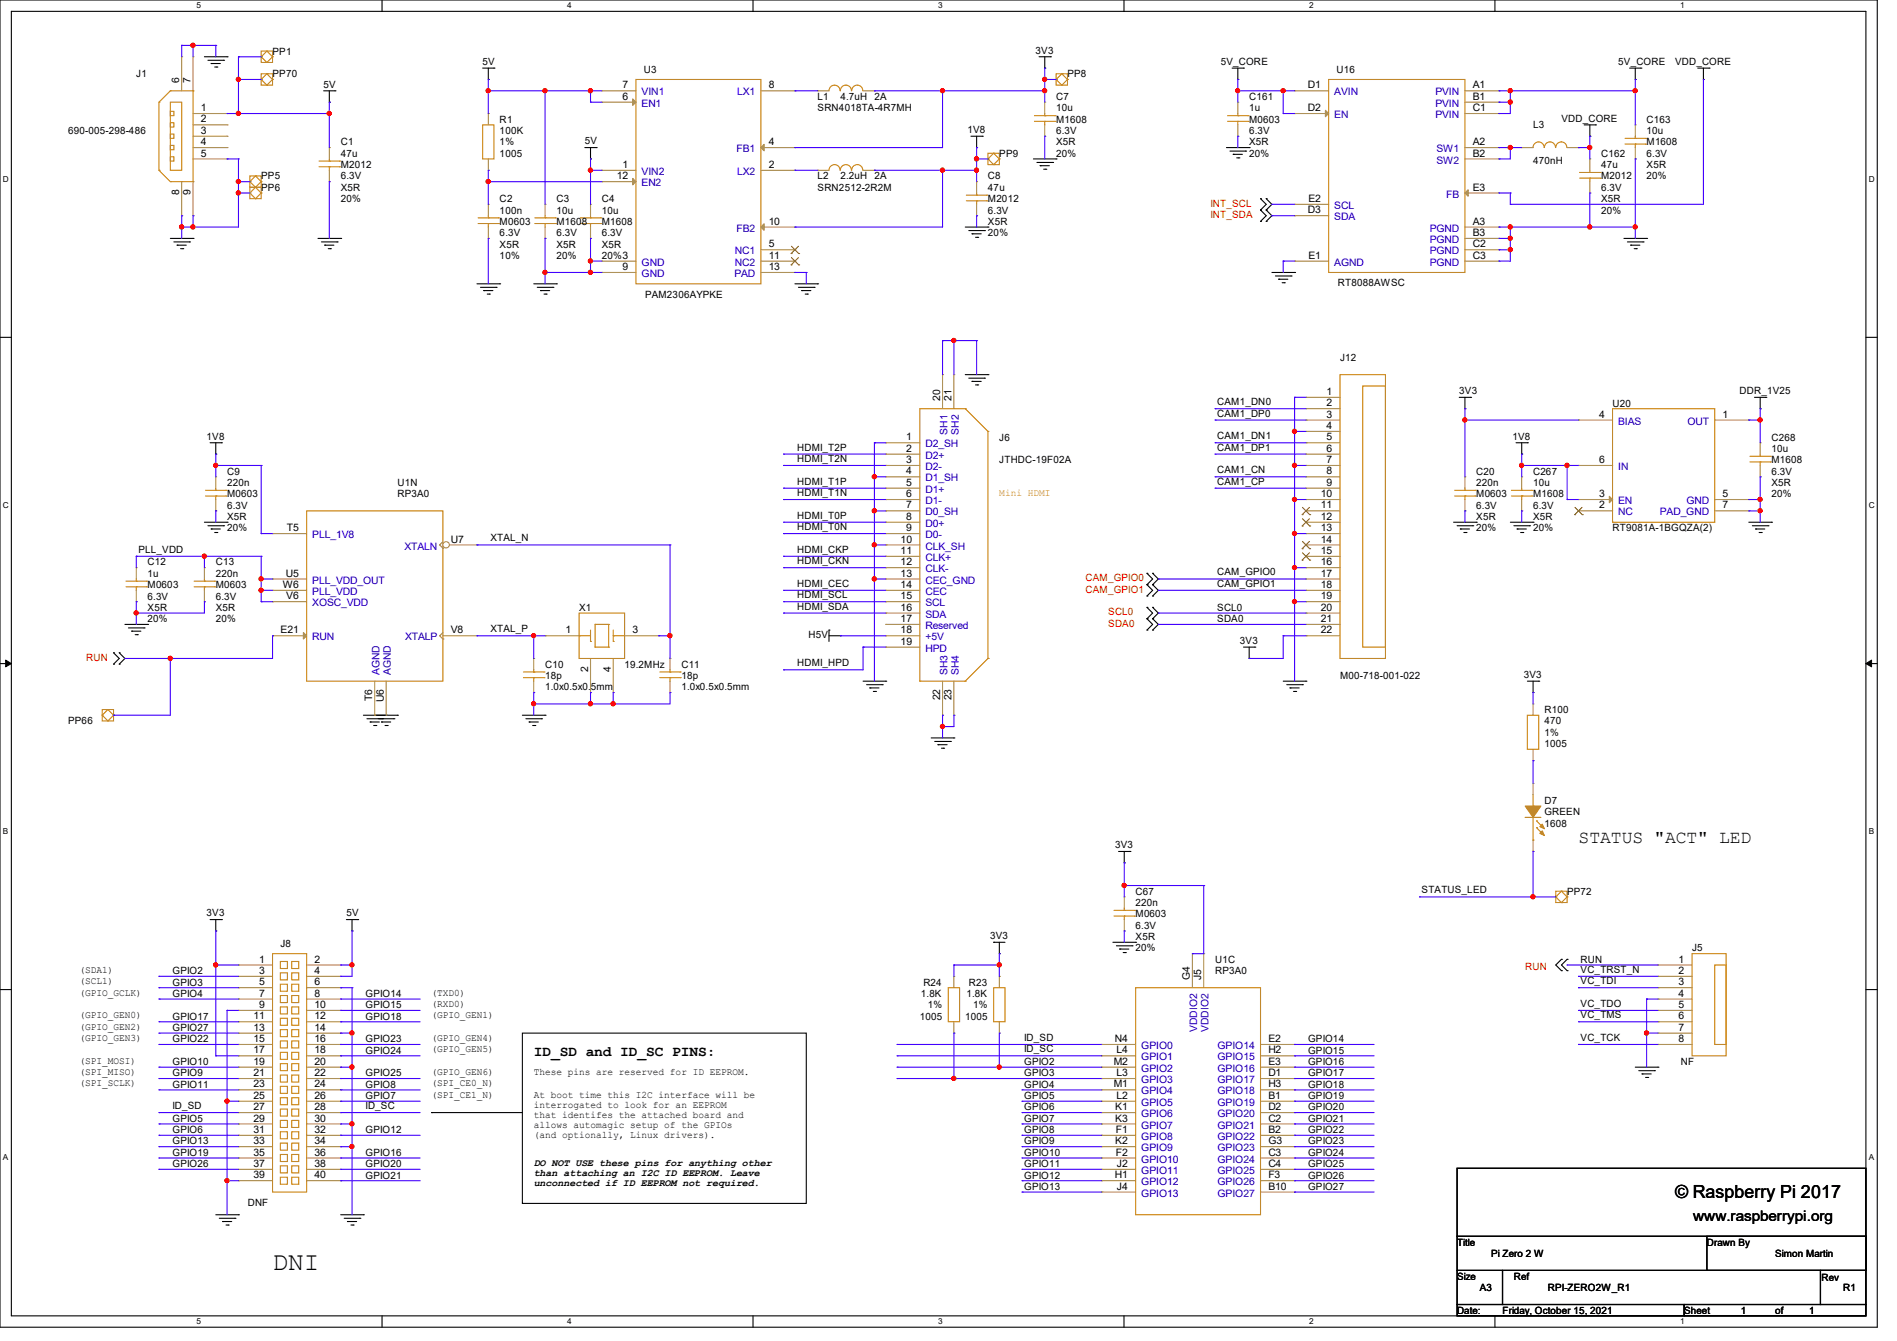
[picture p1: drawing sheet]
<svg xmlns="http://www.w3.org/2000/svg" width="297mm" height="210mm" viewBox="0 0 297 210" stroke-linecap="round" stroke-linejoin="round" font-family="sans-serif">
<defs><g id="words">
<text font-size="4.1" x="42.7" y="198.8">DNI</text>
<g font-size="2.8">
<text x="247.1" y="132">STATUS &quot;ACT&quot; LED</text>
<text x="262.3" y="187.6">© Raspberry Pi 2017</text>
</g>
<g font-size="2.3">
<text x="83.6" y="165.4">ID_SD and ID_SC PINS:</text>
<text x="265.1" y="191.3">www.raspberrypi.org</text>
</g>
<g font-size="1.6">
<text x="42.7" y="8.6">PP1</text>
<text x="75.6" y="10.2">5V</text>
<text x="100.8" y="11.4">U3</text>
<text x="162.1" y="8.4">3V3</text>
<text x="191.1" y="10.2">5V_CORE</text>
<text x="209.3" y="11.4">U16</text>
<text x="253.4" y="10.2">5V_CORE</text>
<text x="262.3" y="10.2">VDD_CORE</text>
<text x="21.3" y="12.1">J1</text>
<text x="28.1" y="13" transform="rotate(-90 28.1 13)">6</text>
<text x="29.8" y="13" transform="rotate(-90 29.8 13)">7</text>
<text x="31.5" y="17.4">1</text>
<text x="42.7" y="12.1">PP70</text>
<text x="50.7" y="13.7">5V</text>
<text x="97.4" y="15.6">6</text>
<text x="97.4" y="13.8">7</text>
<text x="120.4" y="13.8">8</text>
<text x="128" y="15.7">L1</text>
<text x="128" y="17.4">SRN4018TA-4R7MH</text>
<text x="131.6" y="15.7">4.7uH</text>
<text x="136.9" y="15.7">2A</text>
<text x="165.4" y="15.7">C7</text>
<text x="165.4" y="17.4">10u</text>
<text x="167.1" y="12.1">PP8</text>
<text x="195.6" y="15.7">C161</text>
<text x="195.6" y="17.4">1u</text>
<text x="204.8" y="13.8">D1</text>
<text x="204.8" y="17.4">D2</text>
<text x="230.6" y="13.8">A1</text>
<text x="230.6" y="15.6">B1</text>
<text x="230.6" y="17.4">C1</text>
<text x="10.7" y="21">690-005-298-486</text>
<text x="31.5" y="19.2">2</text>
<text x="31.5" y="21">3</text>
<text x="31.5" y="22.7">4</text>
<text x="53.3" y="22.8">C1</text>
<text x="78.2" y="19.2">R1</text>
<text x="78.2" y="21">100K</text>
<text x="78.2" y="22.8">1%</text>
<text x="91.6" y="22.6">5V</text>
<text x="120.4" y="22.7">4</text>
<text x="151.5" y="20.8">1V8</text>
<text x="165.4" y="21">6.3V</text>
<text x="165.4" y="19.2">M1608</text>
<text x="165.4" y="22.8">X5R</text>
<text x="195.6" y="21">6.3V</text>
<text x="195.6" y="19.2">M0603</text>
<text x="195.6" y="22.8">X5R</text>
<text x="230.6" y="22.7">A2</text>
<text x="240" y="20.1">L3</text>
<text x="244.5" y="19">VDD_CORE</text>
<text x="257.8" y="19.2">C163</text>
<text x="257.8" y="21">10u</text>
<text x="257.8" y="22.8">M1608</text>
<text x="31.5" y="24.5">5</text>
<text x="40.9" y="29.9">PP6</text>
<text x="40.9" y="28.1">PP5</text>
<text x="53.3" y="24.6">47u</text>
<text x="53.3" y="28.1">6.3V</text>
<text x="53.3" y="26.3">M2012</text>
<text x="53.3" y="29.9">X5R</text>
<text x="78.2" y="24.6">1005</text>
<text x="96.6" y="28.1">12</text>
<text x="97.4" y="26.3">1</text>
<text x="120.4" y="26.3">2</text>
<text x="128" y="28.1">L2</text>
<text x="128" y="29.9">SRN2512-2R2M</text>
<text x="131.6" y="28.1">2.2uH</text>
<text x="136.9" y="28.1">2A</text>
<text x="154.7" y="28.1">C8</text>
<text x="154.7" y="29.9">47u</text>
<text x="156.5" y="24.6">PP9</text>
<text x="165.4" y="24.6">20%</text>
<text x="195.6" y="24.6">20%</text>
<text x="230.6" y="24.5">B2</text>
<text x="230.6" y="29.8">E3</text>
<text x="240" y="25.6">470nH</text>
<text x="250.7" y="24.6">C162</text>
<text x="250.7" y="26.3">47u</text>
<text x="250.7" y="29.9">6.3V</text>
<text x="250.7" y="28.1">M2012</text>
<text x="257.8" y="24.6">6.3V</text>
<text x="257.8" y="28.1">20%</text>
<text x="257.8" y="26.3">X5R</text>
<text x="28.1" y="30.6" transform="rotate(-90 28.1 30.6)">8</text>
<text x="29.8" y="30.6" transform="rotate(-90 29.8 30.6)">9</text>
<text x="53.3" y="31.7">20%</text>
<text x="78.2" y="31.7">C2</text>
<text x="78.2" y="33.4">100n</text>
<text x="78.2" y="35.2">M0603</text>
<text x="87.1" y="31.7">C3</text>
<text x="87.1" y="33.4">10u</text>
<text x="87.1" y="35.2">M1608</text>
<text x="94.2" y="31.7">C4</text>
<text x="94.2" y="33.4">10u</text>
<text x="94.2" y="35.2">M1608</text>
<text x="120.4" y="35.2">10</text>
<text x="154.7" y="33.4">6.3V</text>
<text x="154.7" y="31.7">M2012</text>
<text x="154.7" y="35.2">X5R</text>
<text x="204.8" y="33.4">D3</text>
<text x="204.8" y="31.6">E2</text>
<text x="230.6" y="35.2">A3</text>
<text x="250.7" y="33.4">20%</text>
<text x="250.7" y="31.7">X5R</text>
<text x="78.2" y="37">6.3V</text>
<text x="78.2" y="40.6">10%</text>
<text x="78.2" y="38.8">X5R</text>
<text x="87.1" y="37">6.3V</text>
<text x="87.1" y="40.6">20%</text>
<text x="87.1" y="38.8">X5R</text>
<text x="94.2" y="37">6.3V</text>
<text x="94.2" y="40.6">20%3</text>
<text x="94.2" y="38.8">X5R</text>
<text x="120.4" y="38.7">5</text>
<text x="120.4" y="40.5">11</text>
<text x="154.7" y="37">20%</text>
<text x="204.8" y="40.5">E1</text>
<text x="230.6" y="37">B3</text>
<text x="230.6" y="38.7">C2</text>
<text x="230.6" y="40.5">C3</text>
<text x="97.4" y="42.3">9</text>
<text x="101" y="46.6">PAM2306AYPKE</text>
<text x="120.4" y="42.3">13</text>
<text x="209.5" y="44.8">RT8088AWSC</text>
<text x="209.8" y="56.6">J12</text>
<text x="147.2" y="62.8" transform="rotate(-90 147.2 62.8)">20</text>
<text x="149" y="62.8" transform="rotate(-90 149 62.8)">21</text>
<text x="190.6" y="63.5">CAM1_DN0</text>
<text x="190.6" y="65.2">CAM1_DP0</text>
<text x="207.7" y="61.8">1</text>
<text x="207.7" y="63.6">2</text>
<text x="207.7" y="65.4">3</text>
<text x="228.5" y="61.7">3V3</text>
<text x="250.4" y="65.4">4</text>
<text x="252.5" y="63.7">U20</text>
<text x="269.7" y="65.4">1</text>
<text x="272.4" y="61.7">DDR_1V25</text>
<text x="32.3" y="68.8">1V8</text>
<text x="124.8" y="70.6">HDMI_T2P</text>
<text x="141.9" y="69">1</text>
<text x="141.9" y="70.7">2</text>
<text x="156.5" y="69">J6</text>
<text x="190.6" y="68.8">CAM1_DN1</text>
<text x="190.6" y="70.6">CAM1_DP1</text>
<text x="207.7" y="67.2">4</text>
<text x="207.7" y="69">5</text>
<text x="207.7" y="70.7">6</text>
<text x="236.8" y="68.8">1V8</text>
<text x="277.4" y="69">C268</text>
<text x="277.4" y="70.8">10u</text>
<text x="35.6" y="74.3">C9</text>
<text x="35.6" y="76.1">220n</text>
<text x="35.6" y="77.9">M0603</text>
<text x="62.2" y="77.9">RP3A0</text>
<text x="62.2" y="76.1">U1N</text>
<text x="124.8" y="72.3">HDMI_T2N</text>
<text x="124.8" y="75.9">HDMI_T1P</text>
<text x="124.8" y="77.7">HDMI_T1N</text>
<text x="141.9" y="72.5">3</text>
<text x="141.9" y="74.3">4</text>
<text x="141.9" y="76.1">5</text>
<text x="141.9" y="77.9">6</text>
<text x="156.5" y="72.6">JTHDC-19F02A</text>
<text x="190.6" y="74.1">CAM1_CN</text>
<text x="190.6" y="75.9">CAM1_CP</text>
<text x="206.8" y="77.9">10</text>
<text x="207.7" y="72.5">7</text>
<text x="207.7" y="74.3">8</text>
<text x="207.7" y="76.1">9</text>
<text x="231.1" y="74.3">C20</text>
<text x="231.1" y="76.1">220n</text>
<text x="231.1" y="77.9">M0603</text>
<text x="240" y="74.3">C267</text>
<text x="240" y="76.1">10u</text>
<text x="240" y="77.9">M1608</text>
<text x="250.4" y="77.9">3</text>
<text x="250.4" y="72.5">6</text>
<text x="269.7" y="77.9">5</text>
<text x="277.4" y="74.3">6.3V</text>
<text x="277.4" y="77.9">20%</text>
<text x="277.4" y="72.6">M1608</text>
<text x="277.4" y="76.1">X5R</text>
<text x="35.6" y="79.7">6.3V</text>
<text x="35.6" y="83.2">20%</text>
<text x="35.6" y="81.4">X5R</text>
<text x="44.9" y="83.2">T5</text>
<text x="124.8" y="81.2">HDMI_T0P</text>
<text x="124.8" y="83">HDMI_T0N</text>
<text x="141.9" y="79.6">7</text>
<text x="141.9" y="81.4">8</text>
<text x="141.9" y="83.2">9</text>
<text x="206.8" y="79.6">11</text>
<text x="206.8" y="81.4">12</text>
<text x="206.8" y="83.2">13</text>
<text x="231.1" y="79.7">6.3V</text>
<text x="231.1" y="83.2">20%</text>
<text x="231.1" y="81.4">X5R</text>
<text x="240" y="79.7">6.3V</text>
<text x="240" y="83.2">20%</text>
<text x="240" y="81.4">X5R</text>
<text x="250.4" y="79.6">2</text>
<text x="252.5" y="83.2">RT9081A-1BGQZA(2)</text>
<text x="269.7" y="79.6">7</text>
<text x="21.7" y="86.6">PLL_VDD</text>
<text x="23.1" y="88.6">C12</text>
<text x="33.8" y="88.6">C13</text>
<text x="70.6" y="85">U7</text>
<text x="76.8" y="84.8">XTAL_N</text>
<text x="124.8" y="86.6">HDMI_CKP</text>
<text x="124.8" y="88.3">HDMI_CKN</text>
<text x="141" y="85">10</text>
<text x="141" y="86.7">11</text>
<text x="141" y="88.5">12</text>
<text x="206.8" y="85">14</text>
<text x="206.8" y="86.7">15</text>
<text x="206.8" y="88.5">16</text>
<text x="23.1" y="90.3">1u</text>
<text x="23.1" y="93.9">6.3V</text>
<text x="23.1" y="92.1">M0603</text>
<text x="23.1" y="95.7">X5R</text>
<text x="33.8" y="90.3">220n</text>
<text x="33.8" y="93.9">6.3V</text>
<text x="33.8" y="92.1">M0603</text>
<text x="33.8" y="95.7">X5R</text>
<text x="44.3" y="92.1">W6</text>
<text x="44.7" y="90.3">U5</text>
<text x="44.8" y="93.9">V6</text>
<text x="90.7" y="95.7">X1</text>
<text x="124.8" y="91.9">HDMI_CEC</text>
<text x="124.8" y="93.7">HDMI_SCL</text>
<text x="124.8" y="95.5">HDMI_SDA</text>
<text x="141" y="90.3">13</text>
<text x="141" y="92.1">14</text>
<text x="141" y="93.9">15</text>
<text x="141" y="95.6">16</text>
<text x="190.6" y="90.1">CAM_GPIO0</text>
<text x="190.6" y="91.9">CAM_GPIO1</text>
<text x="190.6" y="95.7">SCL0</text>
<text x="206.8" y="90.3">17</text>
<text x="206.8" y="92.1">18</text>
<text x="206.8" y="93.9">19</text>
<text x="206.8" y="95.6">20</text>
<text x="23.1" y="97.4">20%</text>
<text x="33.8" y="97.4">20%</text>
<text x="43.9" y="99.2">E21</text>
<text x="70.6" y="99.2">V8</text>
<text x="76.8" y="99">XTAL_P</text>
<text x="88.6" y="99.2">1</text>
<text x="99" y="99.2">3</text>
<text x="126.6" y="99.9">H5V</text>
<text x="141" y="97.4">17</text>
<text x="141" y="99.2">18</text>
<text x="141" y="101">19</text>
<text x="190.6" y="97.4">SDA0</text>
<text x="194.1" y="100.8">3V3</text>
<text x="206.8" y="97.4">21</text>
<text x="206.8" y="99.2">22</text>
<text x="85.3" y="104.6">C10</text>
<text x="85.3" y="106.3">18p</text>
<text x="92.1" y="105.2" transform="rotate(-90 92.1 105.2)">2</text>
<text x="95.6" y="105.2" transform="rotate(-90 95.6 105.2)">4</text>
<text x="97.8" y="104.6">19.2MHz</text>
<text x="106.7" y="104.6">C11</text>
<text x="106.7" y="106.3">18p</text>
<text x="124.8" y="104.3">HDMI_HPD</text>
<text x="209.8" y="106.3">M00-718-001-022</text>
<text x="238.6" y="106.2">3V3</text>
<text x="10.7" y="113.5">PP66</text>
<text x="58.3" y="109.8" transform="rotate(-90 58.3 109.8)">T6</text>
<text x="60.1" y="110" transform="rotate(-90 60.1 110)">U6</text>
<text x="85.3" y="108.1">1.0x0.5x0.5mm</text>
<text x="106.7" y="108.1">1.0x0.5x0.5mm</text>
<text x="147.2" y="109.7" transform="rotate(-90 147.2 109.7)">22</text>
<text x="149" y="109.7" transform="rotate(-90 149 109.7)">23</text>
<text x="241.8" y="111.7">R100</text>
<text x="241.8" y="113.5">470</text>
<text x="241.8" y="117">1005</text>
<text x="241.8" y="115.2">1%</text>
<text x="241.8" y="125.9">D7</text>
<text x="241.8" y="127.7">GREEN</text>
<text x="241.8" y="129.5">1608</text>
<text x="174.6" y="132.8">3V3</text>
<text x="32.3" y="143.5">3V3</text>
<text x="54.2" y="143.5">5V</text>
<text x="177.8" y="140.1">C67</text>
<text x="177.8" y="141.9">220n</text>
<text x="177.8" y="143.7">M0603</text>
<text x="222.6" y="139.9">STATUS_LED</text>
<text x="245.4" y="140.1">PP72</text>
<text x="43.9" y="148.3">J8</text>
<text x="155" y="147.1">3V3</text>
<text x="177.8" y="145.5">6.3V</text>
<text x="177.8" y="149">20%</text>
<text x="177.8" y="147.2">X5R</text>
<text x="264.9" y="149">J5</text>
<text x="12.4" y="152.4">(SDA1)</text>
<text x="12.4" y="155.9">(GPIO_GCLK)</text>
<text x="12.4" y="154.1">(SCL1)</text>
<text x="27" y="152.6">GPIO2</text>
<text x="27" y="154.3">GPIO3</text>
<text x="40.6" y="150.8">1</text>
<text x="40.6" y="152.5">3</text>
<text x="40.6" y="154.3">5</text>
<text x="49.2" y="150.8">2</text>
<text x="49.2" y="152.5">4</text>
<text x="49.2" y="154.3">6</text>
<text x="67.6" y="155.9">(TXD0)</text>
<text x="144.6" y="154.3">R24</text>
<text x="151.7" y="154.3">R23</text>
<text x="186.3" y="153.5" transform="rotate(-90 186.3 153.5)">G4</text>
<text x="188.1" y="153.5" transform="rotate(-90 188.1 153.5)">J5</text>
<text x="190.2" y="152.6">RP3A0</text>
<text x="190.2" y="150.8">U1C</text>
<text x="247.5" y="150.8">RUN</text>
<text x="247.5" y="152.4">VC_TRST_N</text>
<text x="247.5" y="154.1">VC_TDI</text>
<text x="262.8" y="150.8">1</text>
<text x="262.8" y="152.5">2</text>
<text x="262.8" y="154.3">3</text>
<text x="12.4" y="161.2">(GPIO_GEN2)</text>
<text x="12.4" y="159.5">(GPIO_GEN0)</text>
<text x="27" y="156.1">GPIO4</text>
<text x="27" y="159.7">GPIO17</text>
<text x="27" y="161.5">GPIO27</text>
<text x="39.7" y="159.6">11</text>
<text x="39.7" y="161.4">13</text>
<text x="40.6" y="156.1">7</text>
<text x="40.6" y="157.9">9</text>
<text x="49.2" y="156.1">8</text>
<text x="49.2" y="157.9">10</text>
<text x="49.2" y="159.6">12</text>
<text x="49.2" y="161.4">14</text>
<text x="57.2" y="156.1">GPIO14</text>
<text x="57.2" y="157.9">GPIO15</text>
<text x="57.2" y="159.7">GPIO18</text>
<text x="67.6" y="157.7">(RXD0)</text>
<text x="67.6" y="159.5">(GPIO_GEN1)</text>
<text x="144" y="159.7">1005</text>
<text x="144.2" y="156.1">1.8K</text>
<text x="145.2" y="157.9">1%</text>
<text x="151.1" y="159.7">1005</text>
<text x="151.3" y="156.1">1.8K</text>
<text x="152.4" y="157.9">1%</text>
<text x="247.5" y="157.7">VC_TDO</text>
<text x="247.5" y="159.5">VC_TMS</text>
<text x="262.8" y="156.1">4</text>
<text x="262.8" y="157.9">5</text>
<text x="262.8" y="159.6">6</text>
<text x="262.8" y="161.4">7</text>
<text x="12.4" y="163">(GPIO_GEN3)</text>
<text x="12.4" y="166.6">(SPI_MOSI)</text>
<text x="27" y="163.2">GPIO22</text>
<text x="27" y="166.8">GPIO10</text>
<text x="39.7" y="163.2">15</text>
<text x="39.7" y="165">17</text>
<text x="39.7" y="166.8">19</text>
<text x="49.2" y="163.2">16</text>
<text x="49.2" y="165">18</text>
<text x="49.2" y="166.8">20</text>
<text x="57.2" y="163.2">GPIO23</text>
<text x="57.2" y="165">GPIO24</text>
<text x="67.6" y="164.8">(GPIO_GEN5)</text>
<text x="67.6" y="163">(GPIO_GEN4)</text>
<text x="160.4" y="163">ID_SD</text>
<text x="160.4" y="164.8">ID_SC</text>
<text x="160.4" y="166.8">GPIO2</text>
<text x="174.4" y="166.8">M2</text>
<text x="174.5" y="163.2">N4</text>
<text x="174.8" y="165">L4</text>
<text x="198.6" y="163.2">E2</text>
<text x="198.6" y="165">H2</text>
<text x="198.6" y="166.8">E3</text>
<text x="204.8" y="163.2">GPIO14</text>
<text x="204.8" y="165">GPIO15</text>
<text x="204.8" y="166.8">GPIO16</text>
<text x="247.5" y="163">VC_TCK</text>
<text x="262.8" y="163.2">8</text>
<text x="263.1" y="166.8">NF</text>
<text x="12.4" y="170.1">(SPI_SCLK)</text>
<text x="12.4" y="168.4">(SPI_MISO)</text>
<text x="27" y="168.6">GPIO9</text>
<text x="27" y="170.3">GPIO11</text>
<text x="27" y="173.7">ID_SD</text>
<text x="39.7" y="168.5">21</text>
<text x="39.7" y="170.3">23</text>
<text x="39.7" y="172.1">25</text>
<text x="39.7" y="173.9">27</text>
<text x="49.2" y="168.5">22</text>
<text x="49.2" y="170.3">24</text>
<text x="49.2" y="172.1">26</text>
<text x="49.2" y="173.9">28</text>
<text x="57.2" y="168.6">GPIO25</text>
<text x="57.2" y="170.3">GPIO8</text>
<text x="57.2" y="172.1">GPIO7</text>
<text x="57.2" y="173.7">ID_SC</text>
<text x="67.6" y="170.1">(SPI_CE0_N)</text>
<text x="67.6" y="171.9">(SPI_CE1_N)</text>
<text x="67.6" y="168.4">(GPIO_GEN6)</text>
<text x="83.6" y="168.4">These pins are reserved for ID EEPROM.</text>
<text x="83.6" y="171.9">At boot time this I2C interface will be</text>
<text x="83.6" y="173.5">interrogated to look for an EEPROM</text>
<text x="160.4" y="168.6">GPIO3</text>
<text x="160.4" y="170.3">GPIO4</text>
<text x="160.4" y="172.1">GPIO5</text>
<text x="160.4" y="173.9">GPIO6</text>
<text x="174.4" y="170.3">M1</text>
<text x="174.6" y="173.9">K1</text>
<text x="174.8" y="168.5">L3</text>
<text x="174.8" y="172.1">L2</text>
<text x="198.6" y="168.5">D1</text>
<text x="198.6" y="170.3">H3</text>
<text x="198.6" y="172.1">B1</text>
<text x="198.6" y="173.9">D2</text>
<text x="204.8" y="168.6">GPIO17</text>
<text x="204.8" y="170.3">GPIO18</text>
<text x="204.8" y="172.1">GPIO19</text>
<text x="204.8" y="173.9">GPIO20</text>
<text x="27" y="175.7">GPIO5</text>
<text x="27" y="177.5">GPIO6</text>
<text x="27" y="179.2">GPIO13</text>
<text x="39.7" y="175.6">29</text>
<text x="39.7" y="177.4">31</text>
<text x="39.7" y="179.2">33</text>
<text x="49.2" y="175.6">30</text>
<text x="49.2" y="177.4">32</text>
<text x="49.2" y="179.2">34</text>
<text x="57.2" y="177.5">GPIO12</text>
<text x="83.6" y="175">that identifes the attached board and</text>
<text x="83.6" y="176.6">allows automagic setup of the GPIOs</text>
<text x="83.6" y="178.2">(and optionally, Linux drivers).</text>
<text x="160.4" y="175.7">GPIO7</text>
<text x="160.4" y="177.5">GPIO8</text>
<text x="160.4" y="179.2">GPIO9</text>
<text x="174.6" y="175.6">K3</text>
<text x="174.6" y="179.2">K2</text>
<text x="174.7" y="177.4">F1</text>
<text x="198.6" y="175.6">C2</text>
<text x="198.6" y="177.4">B2</text>
<text x="198.6" y="179.2">G3</text>
<text x="204.8" y="175.7">GPIO21</text>
<text x="204.8" y="177.5">GPIO22</text>
<text x="204.8" y="179.2">GPIO23</text>
<text x="27" y="181">GPIO19</text>
<text x="27" y="182.8">GPIO26</text>
<text x="39.7" y="181">35</text>
<text x="39.7" y="182.8">37</text>
<text x="39.7" y="184.5">39</text>
<text x="49.2" y="181">36</text>
<text x="49.2" y="182.8">38</text>
<text x="49.2" y="184.5">40</text>
<text x="57.2" y="181">GPIO16</text>
<text x="57.2" y="182.8">GPIO20</text>
<text x="57.2" y="184.6">GPIO21</text>
<text x="83.6" y="182.6">DO NOT USE these pins for anything other</text>
<text x="83.6" y="184.2">than attaching an I2C ID EEPROM. Leave</text>
<text x="83.6" y="185.8">unconnected if ID EEPROM not required.</text>
<text x="160.4" y="181">GPIO10</text>
<text x="160.4" y="182.8">GPIO11</text>
<text x="160.4" y="184.6">GPIO12</text>
<text x="174.5" y="184.5">H1</text>
<text x="174.7" y="181">F2</text>
<text x="174.9" y="182.8">J2</text>
<text x="198.6" y="181">C3</text>
<text x="198.6" y="182.8">C4</text>
<text x="198.6" y="184.5">F3</text>
<text x="204.8" y="181">GPIO24</text>
<text x="204.8" y="182.8">GPIO25</text>
<text x="204.8" y="184.6">GPIO26</text>
<text x="38.8" y="188.8">DNF</text>
<text x="160.4" y="186.3">GPIO13</text>
<text x="174.9" y="186.3">J4</text>
<text x="198.6" y="186.3">B10</text>
<text x="204.8" y="186.3">GPIO27</text>
<text x="228.1" y="195.1">Title</text>
<text x="233.5" y="196.8">Pi Zero 2 W</text>
<text x="267.2" y="195.1">Drawn By</text>
<text x="277.9" y="196.8">Simon Martin</text>
<text x="228.1" y="200.4">Size</text>
<text x="231.7" y="202.2">A3</text>
<text x="237" y="200.4">Ref</text>
<text x="242.4" y="202.2">RPI-ZERO2W_R1</text>
<text x="285.2" y="200.6">Rev</text>
<text x="288.6" y="202.2">R1</text>
<text x="228.1" y="205.7">Date:</text>
<text x="235.2" y="205.7">Friday, October 15, 2021</text>
<text x="263.7" y="205.7">Sheet</text>
<text x="272.6" y="205.7">1</text>
<text x="277.9" y="205.7">of</text>
<text x="283.2" y="205.7">1</text>
</g>
<g font-size="1.6" fill="#00c">
<text x="100.5" y="16.7">EN1</text>
<text x="100.5" y="14.9">VIN1</text>
<text x="115.4" y="14.9">LX1</text>
<text x="208.9" y="14.9">AVIN</text>
<text x="224.7" y="14.9">PVIN</text>
<text x="224.7" y="16.7">PVIN</text>
<text x="115.3" y="23.8">FB1</text>
<text x="208.9" y="18.5">EN</text>
<text x="224.7" y="18.5">PVIN</text>
<text x="224.9" y="23.8">SW1</text>
<text x="100.5" y="27.4">VIN2</text>
<text x="100.5" y="29.2">EN2</text>
<text x="115.4" y="27.4">LX2</text>
<text x="224.9" y="25.6">SW2</text>
<text x="208.9" y="34.5">SDA</text>
<text x="208.9" y="32.7">SCL</text>
<text x="226.4" y="30.9">FB</text>
<text x="100.5" y="41.6">GND</text>
<text x="115.1" y="39.8">NC1</text>
<text x="115.1" y="41.6">NC2</text>
<text x="115.3" y="36.3">FB2</text>
<text x="208.9" y="41.6">AGND</text>
<text x="223.9" y="36.3">PGND</text>
<text x="223.9" y="38.1">PGND</text>
<text x="223.9" y="39.8">PGND</text>
<text x="223.9" y="41.6">PGND</text>
<text x="100.5" y="43.4">GND</text>
<text x="115" y="43.4">PAD</text>
<text x="144.9" y="70.1">D2_SH</text>
<text x="144.9" y="71.8">D2+</text>
<text x="148.3" y="68.1" transform="rotate(-90 148.3 68.1)">SH1</text>
<text x="150.1" y="68.1" transform="rotate(-90 150.1 68.1)">SH2</text>
<text x="253.4" y="66.5">BIAS</text>
<text x="264.2" y="66.5">OUT</text>
<text x="144.9" y="73.6">D2-</text>
<text x="144.9" y="75.4">D1_SH</text>
<text x="144.9" y="77.2">D1+</text>
<text x="253.4" y="73.6">IN</text>
<text x="144.9" y="79">D1-</text>
<text x="144.9" y="80.7">D0_SH</text>
<text x="144.9" y="82.5">D0+</text>
<text x="253.4" y="80.7">NC</text>
<text x="253.4" y="79">EN</text>
<text x="259.9" y="80.7">PAD_GND</text>
<text x="264" y="79">GND</text>
<text x="48.9" y="84.3">PLL_1V8</text>
<text x="63.3" y="86.1">XTALN</text>
<text x="144.9" y="84.3">D0-</text>
<text x="144.9" y="86.1">CLK_SH</text>
<text x="144.9" y="87.8">CLK+</text>
<text x="144.9" y="89.6">CLK-</text>
<text x="48.9" y="91.4">PLL_VDD_OUT</text>
<text x="48.9" y="93.2">PLL_VDD</text>
<text x="48.9" y="95">XOSC_VDD</text>
<text x="144.9" y="91.4">CEC_GND</text>
<text x="144.9" y="93.2">CEC</text>
<text x="144.9" y="95">SCL</text>
<text x="48.9" y="100.3">RUN</text>
<text x="63.4" y="100.3">XTALP</text>
<text x="144.9" y="96.7">SDA</text>
<text x="144.9" y="98.5">Reserved</text>
<text x="144.9" y="100.3">+5V</text>
<text x="59.4" y="105.8" transform="rotate(-90 59.4 105.8)">AGND</text>
<text x="61.2" y="105.8" transform="rotate(-90 61.2 105.8)">AGND</text>
<text x="144.9" y="102.1">HPD</text>
<text x="148.3" y="105.8" transform="rotate(-90 148.3 105.8)">SH3</text>
<text x="150.1" y="105.8" transform="rotate(-90 150.1 105.8)">SH4</text>
<text x="187.5" y="161.7" transform="rotate(-90 187.5 161.7)">VDDIO2</text>
<text x="189.2" y="161.7" transform="rotate(-90 189.2 161.7)">VDDIO2</text>
<text x="178.7" y="164.3">GPIO0</text>
<text x="178.7" y="166.1">GPIO1</text>
<text x="178.7" y="167.9">GPIO2</text>
<text x="190.6" y="164.3">GPIO14</text>
<text x="190.6" y="166.1">GPIO15</text>
<text x="190.6" y="167.9">GPIO16</text>
<text x="178.7" y="169.6">GPIO3</text>
<text x="178.7" y="171.4">GPIO4</text>
<text x="178.7" y="173.2">GPIO5</text>
<text x="190.6" y="169.6">GPIO17</text>
<text x="190.6" y="171.4">GPIO18</text>
<text x="190.6" y="173.2">GPIO19</text>
<text x="178.7" y="175">GPIO6</text>
<text x="178.7" y="176.7">GPIO7</text>
<text x="178.7" y="178.5">GPIO8</text>
<text x="190.6" y="175">GPIO20</text>
<text x="190.6" y="176.7">GPIO21</text>
<text x="190.6" y="178.5">GPIO22</text>
<text x="178.7" y="180.3">GPIO9</text>
<text x="178.7" y="182.1">GPIO10</text>
<text x="178.7" y="183.9">GPIO11</text>
<text x="178.7" y="185.6">GPIO12</text>
<text x="190.6" y="180.3">GPIO23</text>
<text x="190.6" y="182.1">GPIO24</text>
<text x="190.6" y="183.9">GPIO25</text>
<text x="190.6" y="185.6">GPIO26</text>
<text x="178.7" y="187.4">GPIO13</text>
<text x="190.6" y="187.4">GPIO27</text>
</g>
<g font-size="1.6" fill="#f00">
<text x="189.5" y="32.4">INT_SCL</text>
<text x="189.5" y="34.2">INT_SDA</text>
<text x="170" y="91.1">CAM_GPIO0</text>
<text x="170" y="92.8">CAM_GPIO1</text>
<text x="173.5" y="96.4">SCL0</text>
<text x="173.5" y="98.2">SDA0</text>
<text x="13.5" y="103.5">RUN</text>
<text x="238.8" y="151.8">RUN</text>
</g>
<text font-size="1.6" fill="#cc8006" x="156.5" y="77.7">Mini HDMI</text>
<g font-size="1.3">
<text x="30.8" y="1.3">5</text>
<text x="88.8" y="1.3">4</text>
<text x="146.9" y="1.3">3</text>
<text x="205" y="1.3">2</text>
<text x="263.1" y="1.3">1</text>
<text x=".5" y="28.4">D</text>
<text x="292.6" y="28.4">D</text>
<text x=".5" y="79.5">C</text>
<text x="292.6" y="79.5">C</text>
<text x=".5" y="130.6">B</text>
<text x="292.6" y="130.6">B</text>
<text x=".5" y="181.7">A</text>
<text x="292.6" y="181.7">A</text>
<text x="30.8" y="207.4">5</text>
<text x="88.8" y="207.4">4</text>
<text x="146.9" y="207.4">3</text>
<text x="205" y="207.4">2</text>
<text x="263.1" y="207.4">1</text>
</g>
</g></defs>
<path d="M0 0h293.9v207.9h-293.9zM1.8 1.8h290.3v204.3h-290.3z" fill="none" stroke="#000" stroke-width=".17"/>
<g fill="#fff">
<path d="M30.8 .2h.7v1.4h-.7z"/>
<path d="M30.8 206.2h.7v1.4h-.7z"/>
</g>
<path d="M59.8 0v1.8M59.8 206.1v1.8" fill="none" stroke="#000" stroke-width=".17"/>
<g fill="#fff">
<path d="M88.8 .2h.7v1.4h-.7z"/>
<path d="M88.8 206.2h.7v1.4h-.7z"/>
</g>
<path d="M117.9 0v1.8M117.9 206.1v1.8" fill="none" stroke="#000" stroke-width=".17"/>
<g fill="#fff">
<path d="M146.9 .2h.7v1.4h-.7z"/>
<path d="M146.9 206.2h.7v1.4h-.7z"/>
</g>
<path d="M176 0v1.8M176 206.1v1.8" fill="none" stroke="#000" stroke-width=".17"/>
<g fill="#fff">
<path d="M205 .2h.7v1.4h-.7z"/>
<path d="M205 206.2h.7v1.4h-.7z"/>
</g>
<path d="M234.1 0v1.8M234.1 206.1v1.8" fill="none" stroke="#000" stroke-width=".17"/>
<g fill="#fff">
<path d="M263.1 .2h.6v1.4h-.6z"/>
<path d="M263.1 206.2h.6v1.4h-.6z"/>
<path d="M.5 27.3h.9v1.4h-.9z"/>
<path d="M292.6 27.3h.9v1.4h-.9z"/>
<path d="M.5 78.4h.9v1.4h-.9z"/>
<path d="M292.6 78.4h.9v1.4h-.9z"/>
</g>
<path d="M0 52.8h1.8M292.1 52.8h1.8" fill="none" stroke="#000" stroke-width=".17"/>
<g fill="#fff">
<path d="M.5 129.5h.8v1.4h-.8z"/>
<path d="M292.6 129.5h.8v1.4h-.8z"/>
</g>
<path d="M0 103.9h1.8M292.1 103.9h1.8" fill="none" stroke="#000" stroke-width=".17"/>
<path d="M.9 103.4l.9 .5-.9 .5zM292.1 103.9l.9-.5v1z" fill="#000" stroke="#000" stroke-width=".16"/>
<g fill="#fff">
<path d="M.5 180.5h.8v1.4h-.8z"/>
<path d="M292.6 180.5h.8v1.4h-.8z"/>
</g>
<g fill="none" stroke="#000" stroke-width=".17">
<path d="M32 8.9h3.6M32.6 9.4h2.4M33.1 9.9h.1M33.1 9.9h1.4M33.6 10.5h.4M34 10.5h.1M35 9.4h.1M35.6 8.9h.1M50.7 14.2h1.8M51.6 16h.1M51.6 14.2v1.8M52.5 14.2h.1"/>
<path d="M75.6 10.7h1.7M76.5 12.4h.1M76.5 10.7v1.7M77.3 10.7h.1M162.7 8.9h1.8M163.6 10.7h.1M163.6 8.9v1.8M164.5 8.9h.1M192.9 10.7h1.8M193.8 12.4h.1M193.8 10.7v1.7M194.7 10.7h.1"/>
<path d="M248 19.6h1.8M248.9 19.6v1.7M249.8 19.6h.1M255.1 10.7h1.8M256 12.4h.1M256 10.7v1.7M256.9 10.7h.1M265.8 10.7h1.8M266.7 12.4h.1M266.7 10.7v1.7M267.6 10.7h.1M26.7 37.3h3.5"/>
<path d="M27.2 37.9h2.5M27.7 38.4h.1M27.7 38.4h1.5M28.3 38.9h.3M28.6 38.9h.1M29.7 37.9h.1M30.2 37.3h.1M49.8 37.3h3.5M50.3 37.9h2.5M50.8 38.4h.1M50.8 38.4h1.5M51.4 38.9h.3"/>
<path d="M51.7 38.9h.1M52.8 37.9h.1M53.3 37.3h.1M91.6 23.1h1.7M92.5 24.9h.1M92.5 23.1v1.8M93.3 23.1h.1M151.1 35.6h3.6M151.7 36.1h2.4M152 21.3h1.8M152.2 36.6h.1M152.2 36.6h1.4"/>
<path d="M152.7 37.2h.4M152.9 23.1h.1M152.9 21.3v1.8M153.1 37.2h.1M153.8 21.3h.1M154.1 36.1h.1M154.7 35.6h.1M161.8 24.9h3.6M162.3 25.4h2.5M162.9 26h.1M162.9 26h1.4M163.4 26.5h.3"/>
<path d="M163.7 26.5h.1M164.8 25.4h.1M165.4 24.9h.1M192 23.1h3.6M192.6 23.7h2.4M193.1 24.2h.1M193.1 24.2h1.4M193.6 24.7h.4M194 24.7h.1M195 23.7h.1M195.6 23.1h.1M197.4 31.1h.1"/>
<path d="M197.4 32.9h.1M197.4 34.7h.1M197.4 31.1l.8 .9-.8 .9M197.4 32.9l.8 .9-.8 .9M198.2 32.9h.1M198.2 31.1h.1M198.2 34.7h.1M198.2 31.1l.9 .9-.9 .9M198.2 32.9l.9 .9-.9 .9M248.9 21.3h.1M254.3 37.3h3.5M254.8 37.9h2.5"/>
<path d="M255.3 38.4h.1M255.3 38.4h1.5M255.9 38.9h.3M256.2 38.9h.1M257.3 37.9h.1M257.8 37.3h.1M74.7 44.4h3.5M75.2 45h2.5M75.7 45.5h.1M75.7 45.5h1.5M76.3 46.1h.3M76.6 46.1h.1"/>
<path d="M77.7 45h.1M78.2 44.4h.1M83.6 44.4h3.5M84.1 45h2.5M84.6 45.5h.1M84.6 45.5h1.5M85.2 46.1h.3M85.5 46.1h.1M86.6 45h.1M87.1 44.4h.1M124.5 44.4h3.5M125 45h2.5"/>
<path d="M125.5 45.5h.1M125.5 45.5h1.5M126.1 46.1h.3M126.4 46.1h.1M127.5 45h.1M128 44.4h.1M151.1 58.7h3.6M151.7 59.2h2.4M152.2 59.7h.1M152.2 59.7h1.4M154.1 59.2h.1M154.7 58.7h.1"/>
<path d="M199.1 42.7h3.6M199.7 43.2h2.4M200.2 43.7h.1M200.2 43.7h1.4M200.7 44.3h.4M201.1 44.3h.1M202.1 43.2h.1M202.7 42.7h.1M32.9 69.3h1.8M33.8 71.1h.1M33.8 69.3v1.8M34.7 69.3h.1"/>
<path d="M152.7 60.3h.4M153.1 60.3h.1M228.5 62.2h1.8M229.4 64h.1M229.4 62.2v1.8M230.3 62.2h.1M237.4 69.3h1.7M238.3 71.1h.1M238.3 69.3v1.8M239.1 69.3h.1M274.7 62.2h1.8M275.6 64h.1"/>
<path d="M275.6 62.2v1.8M276.5 62.2h.1M19.6 97.8h3.5M20.1 98.3h2.5M20.6 98.8h.1M20.6 98.8h1.5M21.2 99.4h.3M21.5 99.4h.1M22.6 98.3h.1M23.1 97.8h.1M32 81.8h3.6M32.6 82.3h2.4"/>
<path d="M33.1 82.8h.1M33.1 82.8h1.4M33.6 83.4h.4M34 83.4h.1M35 82.3h.1M35.6 81.8h.1M129.8 98.7h.1M129.8 99.6h1.8M129.8 98.7v1.8M131.6 99.6h.1M179.6 89.8h.1M179.6 91.6h.1"/>
<path d="M179.6 93.3h.1M179.6 95.1h.1M179.6 96.9h.1M179.6 98.7h.1M179.6 89.8l.9 .9-.9 .9M179.6 91.6l.9 .9-.9 .8M179.6 95.1l.9 .9-.9 .9M179.6 96.9l.9 .9-.9 .9M180.5 91.6h.1M180.5 89.8h.1M180.5 93.3h.1M180.5 96.9h.1"/>
<path d="M180.5 95.1h.1M180.5 98.7h.1M180.5 89.8l.9 .9-.9 .9M180.5 91.6l.9 .9-.9 .8M180.5 95.1l.9 .9-.9 .9M180.5 96.9l.9 .9-.9 .9M227.6 81.8h3.5M228.1 82.3h2.5M228.6 82.8h.1M228.6 82.8h1.5M229.2 83.4h.3M229.5 83.4h.1"/>
<path d="M230.6 82.3h.1M231.1 81.8h.1M236.5 81.8h3.5M237 82.3h2.5M237.5 82.8h.1M237.5 82.8h1.5M238.1 83.4h.3M238.4 83.4h.1M239.5 82.3h.1M240 81.8h.1M273.8 81.8h3.6M274.4 82.3h2.4"/>
<path d="M274.9 82.8h.1M274.9 82.8h1.4M275.4 83.4h.4M275.8 83.4h.1M276.8 82.3h.1M277.4 81.8h.1M17.8 102.2h.1M17.8 104h.1M17.8 102.2l.9 .9-.9 .9M18.7 104h.1M18.7 102.2h.1M18.7 102.2l.9 .9-.9 .9"/>
<path d="M56.9 112h5.3M57.4 112.6h4.3M58 113.1h.1M58 113.1h1.4M58.5 113.6h.3M58.8 113.6h.1M59.7 113.1h.1M59.7 113.1h1.5M59.9 112.6h.1M60.3 113.6h.3M60.5 112h.1M60.6 113.6h.1"/>
<path d="M61.7 112.6h.1M62.2 112h.1M81.8 112h3.5M82.3 112.6h2.5M82.8 113.1h.1M82.8 113.1h1.5M83.4 113.6h.3M83.7 113.6h.1M84.8 112.6h.1M85.3 112h.1M135.1 106.7h3.6M135.7 107.2h2.4"/>
<path d="M136.2 107.7h.1M136.2 107.7h1.4M136.7 108.3h.4M137.1 108.3h.1M138.1 107.2h.1M138.7 106.7h.1M145.8 115.6h3.6M146.3 116.1h2.5M146.9 116.6h.1M146.9 116.6h1.4M147.4 117.2h.3M147.7 117.2h.1"/>
<path d="M148.8 116.1h.1M149.4 115.6h.1M194.7 101.3h1.8M195.6 103.1h.1M195.6 101.3v1.8M196.5 101.3h.1M200.9 106.7h3.6M201.5 107.2h2.4M202 107.7h.1M202 107.7h1.4M202.5 108.3h.4M202.9 108.3h.1"/>
<path d="M203.9 107.2h.1M204.5 106.7h.1M239.1 106.7h1.8M240 108.5h.1M240 106.7v1.8M240.9 106.7h.1M175.1 133.3h1.8M176 135.1h.1M176 133.3v1.8M176.9 133.3h.1M0 155h1.8M32.9 144h1.8"/>
<path d="M33.8 145.8h.1M33.8 144v1.8M34.7 144h.1M54.2 144h1.8M55.1 145.8h.1M55.1 144v1.8M56 144h.1M155.6 147.6h.1M155.6 147.6h1.8M156.5 149.4h.1M156.5 147.6v1.8M174.2 147.6h3.6"/>
<path d="M174.8 148.1h2.4M175.3 148.6h.1M175.3 148.6h1.4M175.9 149.2h.3M176.2 149.2h.1M177.2 148.1h.1M177.8 147.6h.1M244.5 150.2h.1M244.5 152h.1M244.5 150.2l-.9 .9 .9 .9M245.4 150.2h.1M245.4 152h.1"/>
<path d="M245.4 150.2l-.9 .9 .9 .9M292.1 155h1.8M67.6 174.2h.1M67.6 174.2h14.2M81.8 161.8h44.4v26.7h-44.4zM256 167.1h3.6M256.6 167.7h2.4M257.1 168.2h.1M257.1 168.2h1.4M257.6 168.7h.4M258 168.7h.1M259 167.7h.1"/>
<path d="M259.6 167.1h.1M33.8 190.2h3.5M34.3 190.8h2.5M34.8 191.3h.1M34.8 191.3h1.5M35.4 191.9h.3M35.7 191.9h.1M36.8 190.8h.1M37.3 190.2h.1M53.3 190.2h3.6M53.9 190.8h2.4M54.4 191.3h.1"/>
<path d="M54.4 191.3h1.4M54.9 191.9h.4M55.3 191.9h.1M56.3 190.8h.1M56.9 190.2h.1M228.1 183h64v10.6h-64zM228.1 193.6h64v5.4h-64zM228.1 199h7.1v5.3h-7.1zM235.2 199h49.8v5.3h-49.8zM267.3 193.6h24.8v5.4h-24.8zM285 199h7.1v5.3h-7.1zM228.1 204.3h35.6v1.8h-35.6z"/>
<path d="M263.7 204.3h28.4v1.8h-28.4z"/>
</g>
<g fill="none" stroke="#cc8006" stroke-width=".17">
<path d="M24.9 16h.1M24.9 16v10.7M26.7 17.4h.5v.7h-.5zM26.7 19.2h.5v.7h-.5zM26.7 16h1.7v10.7h-1.7zM26.7 14.2h.1M26.7 14.2l-1.8 1.8M26.7 14.2h3.5M30.2 14.2h.1M30.2 14.2v14.2M40.9 8h1.8v1.8h-1.8zM40.9 11.6h1.8v1.7h-1.8z"/>
<path d="M40.9 8.9h.1M40.9 12.4h.1M40.9 8.9l.9 .9M40.9 12.4l.9 .9M41.8 8h.1M41.8 9.8h.1M41.8 11.6h.1M41.8 13.3h.1M41.8 8l-.9 .9M41.8 8l.9 .9M41.8 11.6l-.9 .8M41.8 11.6l.9 .8"/>
<path d="M42.7 8.9h.1M42.7 12.4h.1M42.7 8.9l-.9 .9M42.7 12.4l-.9 .9M75.6 19.6h1.7v5.3h-1.7zM99.6 12.4h19.5v32h-19.5zM129.8 14.2a.87 .87 0 0 1 .9-.9 .87 .87 0 0 1 .8 .9M131.6 14.2a.87 .87 0 0 1 .8-.9 .87 .87 0 0 1 .9 .9M133.3 14.2a.87 .87 0 0 1 .9-.9 .87 .87 0 0 1 .9 .9M162 19h3.2M162 18.1h3.2M163.6 18.1h.1"/>
<path d="M163.6 19h.1M163.6 17.8v.3M163.6 19v.6M165.2 19h.1M165.2 18.1h.1M165.4 11.6h1.7v1.7h-1.7zM165.4 12.4h.1M165.4 12.4l.8 .9M166.2 11.6h.1M166.2 13.3h.1M166.2 11.6l-.8 .8M166.2 11.6l.9 .8"/>
<path d="M167.1 12.4h.1M167.1 12.4l-.9 .9M192.2 19h3.2M192.2 18.1h3.2M193.8 18.1h.1M193.8 19h.1M193.8 17.8v.3M193.8 19v.6M195.4 19h.1M195.4 18.1h.1M208 12.4h21.4v30.3h-21.4zM24.9 26.7h.1"/>
<path d="M24.9 26.7l1.8 1.7M26.7 21h.5v.7h-.5zM26.7 22.8h.5v.7h-.5zM26.7 24.6h.5v.6h-.5zM26.7 28.4h.1M26.7 28.4h3.5M30.2 28.4h.1M39.1 29.3h1.8v1.8h-1.8zM39.1 27.6h1.8v1.7h-1.8zM39.1 30.2h.1M39.1 28.4h.1M39.1 28.4l1.8 1.8"/>
<path d="M39.1 30.2l.9 .9M40 29.3h.1M40 31.1h.1M40 27.6h.1M40 27.6l-.9 .8M40 27.6l.9 .8M40.9 30.2h.1M40.9 28.4h.1M40.9 28.4l-1.8 1.8M40.9 30.2l-.9 .9M50 26.1h3.2M50 25.2h3.2"/>
<path d="M51.6 25.2h.1M51.6 26.1h.1M51.6 24.9v.3M51.6 26.1v.6M53.2 26.1h.1M53.2 25.2h.1M74.8 35h3.3M74.8 34.1h3.3M76.5 34.1h.1M76.5 35h.1M76.5 33.8v.3M76.5 35v.6"/>
<path d="M78.1 35h.1M78.1 34.1h.1M83.7 35h3.3M83.7 34.1h3.3M85.3 34.1h.1M85.3 35h.1M85.3 33.8v.3M85.3 35v.6M87 35h.1M87 34.1h.1M90.8 35h3.3M90.8 34.1h3.3"/>
<path d="M92.5 34.1h.1M92.5 35h.1M92.5 33.8v.3M92.5 35v.6M94.1 35h.1M94.1 34.1h.1M131.5 26.7a.87 .87 0 0 0-.8-.9 .87 .87 0 0 0-.9 .9M133.3 26.7a.87 .87 0 0 0-.9-.9 .87 .87 0 0 0-.8 .9M135.1 26.7a.87 .87 0 0 0-.9-.9 .87 .87 0 0 0-.9 .9M151.3 31.5h3.2M151.3 30.6h3.2M152.9 30.6h.1"/>
<path d="M152.9 31.5h.1M152.9 30.2v.4M152.9 31.5v.5M154.5 31.5h.1M154.5 30.6h.1M154.7 24h1.8v1.8h-1.8zM154.7 24.9h.1M154.7 24.9l.9 .9M155.6 24h.1M155.6 25.8h.1M155.6 24l-.9 .9M155.6 24l.9 .9"/>
<path d="M156.5 24.9h.1M156.5 24.9l-.9 .9M240 23.1a.87 .87 0 0 1 .9-.9 .87 .87 0 0 1 .9 .9M241.8 23.1a.87 .87 0 0 1 .9-.9 .87 .87 0 0 1 .8 .9M243.6 23.1a.87 .87 0 0 1 .9-.9 .87 .87 0 0 1 .8 .9M247.3 27.9h3.2M247.3 27h3.2M248.9 27h.1M248.9 27.9h.1M248.9 26.7v.3M248.9 27.9v.5M250.5 27.9h.1"/>
<path d="M250.5 27h.1M254.4 22.6h3.2M254.4 21.7h3.2M256 21.7h.1M256 22.6h.1M256 21.3v.4M256 22.6v.5M257.6 22.6h.1M257.6 21.7h.1M209.8 58.7h7.1v44.4h-7.1zM32.2 77.7h3.2M32.2 76.8h3.2"/>
<path d="M33.8 76.8h.1M33.8 77.7h.1M33.8 76.5v.3M33.8 77.7v.5M35.4 77.7h.1M35.4 76.8h.1M151.1 64h.1M151.1 64h-7.1v42.7M151.1 64l3.6 3.6M154.7 67.6h.1M154.7 67.6v35.5M213.4 60.5h3.5v40.8h-3.5z"/>
<path d="M227.8 77.7h3.2M227.8 76.8h3.2M229.4 76.8h.1M229.4 77.7h.1M229.4 76.5v.3M229.4 77.7v.5M231 77.7h.1M231 76.8h.1M236.6 77.7h3.3M236.6 76.8h3.3M238.3 76.8h.1M238.3 77.7h.1"/>
<path d="M238.3 76.5v.3M238.3 77.7v.5M239.9 77.7h.1M239.9 76.8h.1M274 72.3h3.2M274 71.5h3.2M275.6 71.5h.1M275.6 72.3h.1M275.6 71.1v.4M275.6 72.3v.6M277.2 72.3h.1M277.2 71.5h.1"/>
<path d="M19.7 91.9h3.2M19.7 91h3.2M21.3 91h.1M21.3 91.9h.1M21.3 90.7v.3M21.3 91.9v.6M22.9 91.9h.1M22.9 91h.1M30.4 91.9h3.2M30.4 91h3.2M32 91h.1M32 91.9h.1"/>
<path d="M32 90.7v.3M32 91.9v.6M33.6 91.9h.1M33.6 91h.1M48 80h21.3v26.7h-21.3zM90.7 96h7.1v7.1h-7.1zM90.7 99.6h.1M90.7 99.6h1.8M92.5 98.7v1.8M93.2 97.8h.1M93.2 97.8h2.1M93.2 97.8v3.5"/>
<path d="M95.3 97.8h.1M95.3 97.8v3.5M96 99.6h.1M96 98.7v1.8M96 99.6h1.8M16 111.1h1.8v1.8h-1.8zM16 112h.1M16 112l.9 .9M16.9 112.9h.1M16.9 111.1h.1M16.9 111.1l-.9 .9M16.9 111.1l.9 .9"/>
<path d="M17.8 112h.1M17.8 112l-.9 .9M82 106.1h3.2M82 105.2h3.2M83.6 105.2h.1M83.6 106.1h.1M83.6 104.9v.3M83.6 106.1v.6M85.2 106.1h.1M85.2 105.2h.1M92.5 100.5h.1M93.2 101.3h.1"/>
<path d="M93.2 101.3h2.1M95.3 101.3h.1M96 100.5h.1M103.3 106.1h3.2M103.3 105.2h3.2M104.9 105.2h.1M104.9 106.1h.1M104.9 104.9v.3M104.9 106.1v.6M106.5 106.1h.1M106.5 105.2h.1M144 106.7h.1"/>
<path d="M144 106.7h7.1M151.1 106.7h.1M154.7 103.1h.1M154.7 103.1l-3.6 3.6M238.8 128h.1M238.8 128h2.5M240 126.2h.1M240 131.6h.1M240 124.5v1.7M240 128v3.6M240.6 128.6h.1M240.6 129.6h.1"/>
<path d="M240.6 128.6l1 1M240.6 129.6l1 1.1M243.6 139.6h1.8v1.8h-1.8zM244.5 139.6h.1M244.5 139.6l-.9 .9M244.5 139.6l.9 .9M42.7 149.4h5.3v37.3h-5.3zM43.9 150.6h1.1v1.1h-1.1zM43.9 152.4h1.1v1.1h-1.1zM43.9 154.1h1.1v1.1h-1.1zM43.9 155.9h1.1v1.1h-1.1zM43.9 157.7h1.1v1.1h-1.1z"/>
<path d="M43.9 159.5h1.1v1.1h-1.1zM45.7 150.6h1.1v1.1h-1.1zM45.7 152.4h1.1v1.1h-1.1zM45.7 154.1h1.1v1.1h-1.1zM45.7 155.9h1.1v1.1h-1.1zM45.7 157.7h1.1v1.1h-1.1zM45.7 159.5h1.1v1.1h-1.1zM148.5 154.7h1.7v5.3h-1.7zM155.6 154.7h1.8v5.3h-1.8zM174.4 143.5h3.2M174.4 142.6h3.2M176 142.6h.1"/>
<path d="M176 143.5h.1M176 142.2v.4M176 143.5v.5M177.6 143.5h.1M177.6 142.6h.1M177.8 154.7h19.6v35.5h-19.6zM243.6 140.5h.1M243.6 140.5l.9 .9M244.5 141.4h.1M245.4 140.5h.1M245.4 140.5l-.9 .9M43.9 161.2h1.1v1.1h-1.1z"/>
<path d="M43.9 163h1.1v1.1h-1.1zM43.9 164.8h1.1v1.1h-1.1zM43.9 166.6h1.1v1.1h-1.1zM43.9 168.4h1.1v1.1h-1.1zM43.9 170.1h1.1v1.1h-1.1zM43.9 171.9h1.1v1.1h-1.1zM43.9 175.5h1.1v1.1h-1.1zM43.9 177.2h1.1v1.2h-1.1zM43.9 179h1.1v1.1h-1.1zM43.9 173.7h1.1v1.1h-1.1zM45.7 161.2h1.1v1.1h-1.1zM45.7 163h1.1v1.1h-1.1z"/>
<path d="M45.7 164.8h1.1v1.1h-1.1zM45.7 166.6h1.1v1.1h-1.1zM45.7 168.4h1.1v1.1h-1.1zM45.7 170.1h1.1v1.1h-1.1zM45.7 171.9h1.1v1.1h-1.1zM45.7 175.5h1.1v1.1h-1.1zM45.7 177.2h1.1v1.2h-1.1zM45.7 179h1.1v1.1h-1.1zM45.7 173.7h1.1v1.1h-1.1zM43.9 180.8h1.1v1.1h-1.1zM43.9 182.6h1.1v1.1h-1.1zM43.9 184.4h1.1v1.1h-1.1z"/>
<path d="M45.7 180.8h1.1v1.1h-1.1zM45.7 182.6h1.1v1.1h-1.1zM45.7 184.4h1.1v1.1h-1.1z"/>
</g>
<g fill="none" stroke="#a84" stroke-width=".17">
<path d="M28.4 8.9h.1M28.4 8.9v5.3M30.2 8.9h.1M30.2 17.8h5.4M30.2 19.6h5.4M30.2 8.9v5.3M35.6 17.8h.1M35.6 19.6h.1M40.9 8.9h.1M40.9 12.4h.1M76.5 17.8h.1M76.5 17.8v1.8"/>
<path d="M94.2 16h.1M94.2 14.2h.1M94.2 14.2h5.4M94.2 16h5.4M119.1 14.2h5.4M124.5 14.2h.1M128 14.2h.1M128 14.2h1.8M135.1 14.2h1.8M136.9 14.2h.1M163.6 16h.1M163.6 16v1.8"/>
<path d="M163.6 19.6v1.7M165.4 12.4h.1M193.8 16h.1M193.8 16v1.8M193.8 19.6v1.7M202.7 14.2h.1M202.7 17.8h.1M202.7 14.2h5.3M202.7 17.8h5.3M229.4 14.2h5.3M229.4 17.8h5.3M229.4 16h5.3"/>
<path d="M234.7 14.2h.1M234.7 16h.1M234.7 17.8h.1M256 19.6h.1M256 19.6v1.7M28.4 33.8h.1M28.4 28.4v5.4M30.2 33.8h.1M30.2 21.3h5.4M30.2 23.1h5.4M30.2 24.9h5.4M30.2 28.4v5.4"/>
<path d="M35.6 21.3h.1M35.6 23.1h.1M35.6 24.9h.1M39.1 30.2h.1M39.1 28.4h.1M51.6 23.1h.1M51.6 28.4h.1M51.6 23.1v1.8M51.6 26.7v1.7M76.5 32h.1M76.5 37.3h.1M76.5 26.7h.1"/>
<path d="M76.5 24.9v1.8M76.5 32v1.8M76.5 35.6v1.7M85.3 32h.1M85.3 37.3h.1M85.3 32v1.8M85.3 35.6v1.7M92.5 32h.1M92.5 37.3h.1M92.5 32v1.8M92.5 35.6v1.7M94.2 26.7h.1"/>
<path d="M94.2 28.4h.1M94.2 26.7h5.4M94.2 28.4h5.4M119.1 23.1h5.4M119.1 26.7h5.4M119.1 39.1h5.4M119.1 35.6h5.4M124.5 26.7h.1M124.5 23.1h.1M124.5 39.1h.1M124.5 35.6h.1M128 26.7h.1"/>
<path d="M128 26.7h1.8M135.1 26.7h1.8M136.9 26.7h.1M152.9 28.4h.1M152.9 33.8h.1M152.9 28.4v1.8M152.9 32v1.8M154.7 24.9h.1M163.6 21.3h.1M193.8 21.3h.1M202.7 33.8h.1M202.7 32h.1"/>
<path d="M202.7 33.8h5.3M202.7 32h5.3M229.4 23.1h5.3M229.4 24.9h5.3M229.4 39.1h5.3M229.4 35.6h5.3M229.4 37.3h5.3M229.4 30.2h5.3M234.7 23.1h.1M234.7 35.6h.1M234.7 24.9h.1M234.7 37.3h.1"/>
<path d="M234.7 39.1h.1M234.7 30.2h.1M238.3 23.1h.1M238.3 23.1h1.7M245.4 23.1h1.7M247.1 23.1h.1M248.9 24.9h.1M248.9 30.2h.1M248.9 24.9v1.8M248.9 28.4v1.8M256 24.9h.1M256 23.1v1.8"/>
<path d="M94.2 40.9h.1M94.2 42.7h.1M94.2 40.9h5.4M94.2 42.7h5.4M119.1 40.9h5.4M119.1 42.7h5.4M124.5 40.9h.1M124.5 42.7h.1M147.6 58.7h.1M147.6 58.7v5.3M149.4 58.7h.1M149.4 58.7v5.3"/>
<path d="M202.7 40.9h.1M202.7 40.9h5.3M229.4 40.9h5.3M234.7 40.9h.1M33.8 74.7h.1M33.8 74.7v1.8M33.8 78.2v1.8M138.7 69.3h.1M138.7 71.1h.1M138.7 72.9h.1M138.7 74.7h.1M138.7 76.5h.1"/>
<path d="M138.7 78.2h.1M138.7 69.3h5.3M138.7 71.1h5.3M138.7 72.9h5.3M138.7 74.7h5.3M138.7 76.5h5.3M138.7 78.2h5.3M204.5 62.2h.1M204.5 64h.1M204.5 65.8h.1M204.5 67.6h.1M204.5 69.3h.1"/>
<path d="M204.5 71.1h.1M204.5 72.9h.1M204.5 74.7h.1M204.5 76.5h.1M204.5 78.2h.1M204.5 69.3h5.3M204.5 71.1h5.3M204.5 72.9h5.3M204.5 74.7h5.3M204.5 76.5h5.3M204.5 78.2h5.3M204.5 62.2h5.3"/>
<path d="M204.5 64h5.3M204.5 65.8h5.3M204.5 67.6h5.3M229.4 74.7h.1M229.4 74.7v1.8M229.4 78.2v1.8M238.3 74.7h.1M238.3 74.7v1.8M238.3 78.2v1.8M275.6 69.3h.1M275.6 74.7h.1M275.6 69.3v1.8"/>
<path d="M275.6 72.9v1.8M21.3 88.9h.1M21.3 94.2h.1M21.3 88.9v1.8M21.3 92.5v1.7M32 88.9h.1M32 94.2h.1M32 88.9v1.8M32 92.5v1.7M33.8 80h.1M42.7 83.6h.1M42.7 90.7h.1"/>
<path d="M42.7 92.5h.1M42.7 99.6h.1M42.7 94.2h.1M42.7 83.6h5.3M42.7 90.7h5.3M42.7 92.5h5.3M42.7 94.2h5.3M42.7 99.6h5.3M68.8 85.3h.1M68.8 85.3l.5 .6M69.3 85.9h.1M69.3 84.8l-.5 .5"/>
<path d="M85.3 99.6h.1M85.3 99.6h5.4M97.8 99.6h5.3M103.1 99.6h.1M138.7 80h.1M138.7 81.8h.1M138.7 83.6h.1M138.7 85.3h.1M138.7 87.1h.1M138.7 88.9h.1M138.7 90.7h.1M138.7 92.5h.1"/>
<path d="M138.7 94.2h.1M138.7 96h.1M138.7 97.8h.1M138.7 99.6h.1M138.7 80h5.3M138.7 81.8h5.3M138.7 83.6h5.3M138.7 85.3h5.3M138.7 87.1h5.3M138.7 88.9h5.3M138.7 90.7h5.3M138.7 92.5h5.3"/>
<path d="M138.7 94.2h5.3M138.7 96h5.3M138.7 97.8h5.3M138.7 99.6h5.3M204.5 80h.1M204.5 81.8h.1M204.5 83.6h.1M204.5 85.3h.1M204.5 87.1h.1M204.5 88.9h.1M204.5 90.7h.1M204.5 92.5h.1"/>
<path d="M204.5 94.2h.1M204.5 96h.1M204.5 97.8h.1M204.5 99.6h.1M204.5 80h5.3M204.5 81.8h5.3M204.5 83.6h5.3M204.5 85.3h5.3M204.5 87.1h5.3M204.5 88.9h5.3M204.5 90.7h5.3M204.5 92.5h5.3"/>
<path d="M204.5 94.2h5.3M204.5 96h5.3M204.5 97.8h5.3M204.5 99.6h5.3M229.4 80h.1M238.3 80h.1M17.8 112h.1M83.6 103.1h.1M83.6 108.5h.1M83.6 103.1v1.8M83.6 106.7v1.8M92.5 108.5h.1"/>
<path d="M92.5 103.1v5.4M96 108.5h.1M96 103.1v5.4M104.9 103.1h.1M104.9 108.5h.1M104.9 103.1v1.8M104.9 106.7v1.8M138.7 101.3h.1M138.7 101.3h5.3M147.6 112h.1M147.6 106.7v5.3M149.4 112h.1"/>
<path d="M149.4 106.7v5.3M240 122.7h.1M240 133.3h.1M240 122.7v1.8M240 131.6v1.7M37.3 151.1h.1M37.3 152.9h.1M37.3 154.7h.1M37.3 156.5h.1M37.3 158.2h.1M37.3 151.1h5.4M37.3 152.9h5.4"/>
<path d="M37.3 154.7h5.4M37.3 156.5h5.4M37.3 158.2h5.4M48 151.1h5.3M48 152.9h5.3M48 154.7h5.3M48 156.5h5.3M48 158.2h5.3M53.3 151.1h.1M53.3 152.9h.1M53.3 154.7h.1M53.3 156.5h.1"/>
<path d="M53.3 158.2h.1M149.4 152.9h.1M149.4 152.9v1.8M156.5 152.9h.1M156.5 152.9v1.8M176 140.5h.1M176 145.8h.1M176 140.5v1.7M176 144v1.8M186.7 149.4h.1M186.7 149.4v5.3M188.5 149.4h.1"/>
<path d="M188.5 149.4v5.3M243.6 140.5h.1M37.3 160h.1M37.3 161.8h.1M37.3 163.6h.1M37.3 165.4h.1M37.3 167.1h.1M37.3 168.9h.1M37.3 170.7h.1M37.3 172.5h.1M37.3 176h.1M37.3 177.8h.1"/>
<path d="M37.3 179.6h.1M37.3 174.2h.1M37.3 160h5.4M37.3 161.8h5.4M37.3 163.6h5.4M37.3 165.4h5.4M37.3 167.1h5.4M37.3 168.9h5.4M37.3 170.7h5.4M37.3 172.5h5.4M37.3 176h5.4M37.3 177.8h5.4"/>
<path d="M37.3 179.6h5.4M37.3 174.2h5.4M48 160h5.3M48 161.8h5.3M48 163.6h5.3M48 165.4h5.3M48 167.1h5.3M48 168.9h5.3M48 170.7h5.3M48 172.5h5.3M48 176h5.3M48 177.8h5.3"/>
<path d="M48 179.6h5.3M48 174.2h5.3M53.3 160h.1M53.3 161.8h.1M53.3 163.6h.1M53.3 165.4h.1M53.3 167.1h.1M53.3 168.9h.1M53.3 170.7h.1M53.3 172.5h.1M53.3 176h.1M53.3 177.8h.1"/>
<path d="M53.3 179.6h.1M53.3 174.2h.1M149.4 161.8h.1M149.4 160v1.8M156.5 161.8h.1M156.5 160v1.8M172.5 163.6h.1M172.5 165.4h.1M172.5 167.1h.1M172.5 168.9h.1M172.5 170.7h.1M172.5 172.5h.1"/>
<path d="M172.5 174.2h.1M172.5 176h.1M172.5 177.8h.1M172.5 179.6h.1M172.5 163.6h5.3M172.5 165.4h5.3M172.5 167.1h5.3M172.5 168.9h5.3M172.5 170.7h5.3M172.5 172.5h5.3M172.5 176h5.3M172.5 177.8h5.3"/>
<path d="M172.5 179.6h5.3M172.5 174.2h5.3M197.4 163.6h5.3M197.4 165.4h5.3M197.4 167.1h5.3M197.4 168.9h5.3M197.4 170.7h5.3M197.4 172.5h5.3M197.4 176h5.3M197.4 177.8h5.3M197.4 179.6h5.3M197.4 174.2h5.3"/>
<path d="M202.7 163.6h.1M202.7 165.4h.1M202.7 167.1h.1M202.7 168.9h.1M202.7 170.7h.1M202.7 172.5h.1M202.7 174.2h.1M202.7 176h.1M202.7 177.8h.1M202.7 179.6h.1M37.3 181.4h.1M37.3 183.1h.1"/>
<path d="M37.3 184.9h.1M37.3 181.4h5.4M37.3 183.1h5.4M37.3 184.9h5.4M48 181.4h5.3M48 183.1h5.3M48 184.9h5.3M53.3 181.4h.1M53.3 183.1h.1M53.3 184.9h.1M172.5 181.4h.1M172.5 183.1h.1"/>
<path d="M172.5 184.9h.1M172.5 186.7h.1M172.5 181.4h5.3M172.5 183.1h5.3M172.5 184.9h5.3M172.5 186.7h5.3M197.4 181.4h5.3M197.4 183.1h5.3M197.4 184.9h5.3M197.4 186.7h5.3M202.7 181.4h.1M202.7 183.1h.1"/>
<path d="M202.7 184.9h.1M202.7 186.7h.1"/>
</g>
<g fill="#a84" stroke="#a84" stroke-width=".17">
<path d="M119.1 23.1l.5-.5v1z"/>
<path d="M99.1 15.5l.5 .5-.5 .5z"/>
<path d="M119.1 35.6l.5-.5v1z"/>
<path d="M99.1 27.9l.5 .5-.5 .6z"/>
<path d="M207.5 17.3l.5 .5-.5 .5z"/>
<path d="M229.9 29.7v1l-.5-.5z"/>
<path d="M47.5 99.1l.5 .5-.5 .5z"/>
</g>
<g fill="none" stroke="#804000" stroke-width=".16">
<path d="M123.9 39.7h.1M123.9 38.6l1.2 1.1M125 38.6l-1.1 1.1M125.1 39.7h.1M123.9 41.5h.1M123.9 40.3l1.2 1.2M125 40.3l-1.1 1.2M125.1 41.5h.1M203.9 79.5l1.2 1.1M205 79.5l-1.1 1.1M203.9 80.6h.1M203.9 82.4h.1"/>
<path d="M203.9 85.9h.1M203.9 87.7h.1M203.9 81.2l1.2 1.2M203.9 84.8l1.2 1.1M203.9 86.6l1.2 1.1M205 81.2l-1.1 1.2M205 84.8l-1.1 1.1M205 86.6l-1.1 1.1M205.1 80.6h.1M205.1 82.4h.1M205.1 85.9h.1M205.1 87.7h.1"/>
</g>
<g fill="#cc8006" stroke="#cc8006" stroke-width=".17">
<path d="M238.8 126.2h2.5l-1.3 1.8z" fill-rule="evenodd"/>
<path d="M241.5 130.1l.3 .8-.7-.4z" fill-rule="evenodd"/>
<path d="M241.5 129.1l.3 .7-.7-.3z" fill-rule="evenodd"/>
</g>
<circle cx="69.9" cy="85.3" r=".5" fill="#fff" stroke="#a84" stroke-width=".17"/>
<g fill="none" stroke="#a84" stroke-width=".17">
<path d="M247.1 78.2h.1M247.1 65.8h.1M247.1 72.9h.1M247.1 65.8h5.4M247.1 78.2h5.4M247.1 72.9h5.4M268.5 65.8h5.3M268.5 78.2h5.3M273.8 65.8h.1M273.8 78.2h.1M68.8 99.6h.1M68.8 99.6l.5 .5"/>
<path d="M69.3 99.1l-.5 .5M69.3 99.6h5.4M70.4 85.3h4.3M74.7 85.3h.1M74.7 99.6h.1M247.1 80h.1M247.1 80h5.4M268.5 80h5.3M273.8 80h.1M58.7 112h.1M58.7 106.7v5.3M60.5 112h.1"/>
<path d="M60.5 106.7v5.3M69.3 100.1h.1M240 119.1h.1M240 110.2h.1M240 110.2v1.8M240 117.3v1.8M259.6 151.1h.1M259.6 152.9h.1M259.6 154.7h.1M259.6 156.5h.1M259.6 158.2h.1M259.6 151.1h5.3"/>
<path d="M259.6 152.9h5.3M259.6 154.7h5.3M259.6 156.5h5.3M259.6 158.2h5.3M259.6 160h.1M259.6 161.8h.1M259.6 163.6h.1M259.6 160h5.3M259.6 161.8h5.3M259.6 163.6h5.3"/>
</g>
<path d="M252.5 64h16v17.8h-16zM239.1 112h1.8v5.3h-1.8zM264.9 149.4h5.4v16h-5.4zM268.5 151.1h1.8v12.5h-1.8z" fill="none" stroke="#cc8006" stroke-width=".17"/>
<path d="M246.6 79.5l1.1 1.1M247.7 79.5l-1.2 1.1M246.5 80.6h.1M247.7 80.6h.1" fill="none" stroke="#804000" stroke-width=".16"/>
<path d="M252 77.7l.5 .5-.5 .5z" fill="#a84" stroke="#a84" stroke-width=".17"/>
<g fill="none" stroke="#4200ff" stroke-width=".17">
<path d="M28.4 7.1h.1M28.4 7.1v1.8M28.4 7.1h5.4M30.2 7.1h.1M30.2 7.1v1.8M33.8 7.1h.1M33.8 7.1v1.8M35.6 17.8h.1M35.6 17.8h16M37.3 8.9h.1M37.3 17.8h.1M37.3 12.4h.1"/>
<path d="M37.3 8.9v8.9M37.3 8.9h3.6M37.3 12.4h3.6M51.6 16h.1M51.6 17.8h.1M51.6 16v7.1M76.5 12.4h.1M76.5 14.2h.1M76.5 14.2h17.7M76.5 12.4v5.4M85.3 14.2h.1M85.3 14.2v17.8"/>
<path d="M92.5 14.2h.1M92.5 16h.1M92.5 14.2v1.8M92.5 16h1.7M124.5 14.2h.1M124.5 14.2h3.5M136.9 14.2h.1M136.9 14.2h26.7M147.6 14.2h.1M147.6 14.2v8.9h-23.1M163.6 10.7h.1M163.6 12.4h.1"/>
<path d="M163.6 14.2h.1M163.6 10.7v5.3M163.6 12.4h1.8M193.8 12.4h.1M193.8 14.2h.1M193.8 14.2h8.9M193.8 12.4v3.6M200.9 14.2h.1M200.9 17.8h.1M200.9 17.8h1.8M200.9 14.2v3.6M234.7 14.2h.1"/>
<path d="M234.7 16h.1M234.7 17.8h.1M234.7 14.2h21.3M234.7 16h1.8M236.5 14.2h.1M236.5 16h.1M236.5 14.2v3.6h-1.8M256 12.4h.1M256 14.2h.1M256 12.4v7.2M266.7 12.4h.1M266.7 12.4v19.6h-30.2"/>
<path d="M28.4 33.8h.1M28.4 35.6h.1M28.4 33.8v3.5M30.2 33.8h.1M30.2 35.6h.1M30.2 33.8v1.8M35.6 24.9h.1M35.6 24.9h1.7M37.3 24.9h.1M37.3 28.4h.1M37.3 30.2h.1M37.3 24.9v10.7h-8.9"/>
<path d="M37.3 28.4h1.8M37.3 30.2h1.8M51.6 28.4h.1M51.6 28.4v8.9M76.5 26.7h.1M76.5 28.4h.1M76.5 37.3h.1M76.5 28.4h17.7M76.5 26.7v5.3M76.5 37.3v7.1M85.3 37.3h.1M85.3 37.3v7.1"/>
<path d="M92.5 24.9h.1M92.5 26.7h.1M92.5 37.3h.1M92.5 24.9v7.1M92.5 37.3v5.4M92.5 26.7h1.7M124.5 23.1h.1M124.5 26.7h.1M124.5 35.6h.1M124.5 26.7h3.5M136.9 26.7h.1M136.9 26.7h16"/>
<path d="M147.6 26.7h.1M147.6 26.7v8.9h-23.1M152.9 23.1h.1M152.9 24.9h.1M152.9 26.7h.1M152.9 33.8h.1M152.9 24.9h1.8M152.9 23.1v5.3M152.9 33.8v1.8M163.6 21.3h.1M163.6 21.3v3.6M193.8 21.3h.1"/>
<path d="M193.8 21.3v1.8M199.1 32h.1M199.1 33.8h.1M199.1 32h3.6M199.1 33.8h3.6M234.7 23.1h.1M234.7 24.9h.1M234.7 30.2h.1M234.7 35.6h.1M234.7 37.3h.1M234.7 39.1h.1M234.7 35.6h21.3"/>
<path d="M234.7 30.2h1.8M234.7 23.1h3.6M234.7 37.3h1.8M234.7 39.1h1.8M236.5 23.1h.1M236.5 30.2h.1M236.5 32h.1M236.5 35.6h.1M236.5 37.3h.1M236.5 39.1h.1M236.5 23.1v1.8h-1.8M236.5 30.2v1.8"/>
<path d="M236.5 35.6v5.3h-1.8M247.1 23.1h.1M247.1 23.1h1.8M248.9 21.3h.1M248.9 23.1h.1M248.9 30.2h.1M248.9 35.6h.1M248.9 21.3v3.6M248.9 30.2v5.4M256 24.9h.1M256 35.6h.1M256 24.9v12.4"/>
<path d="M85.3 42.7h.1M85.3 42.7h8.9M92.5 40.9h.1M92.5 42.7h.1M92.5 40.9h1.7M124.5 42.7h.1M124.5 42.7h1.7M126.2 42.7h.1M126.2 42.7v1.7M147.6 53.3h.1M147.6 53.3v5.4M147.6 53.3h5.3"/>
<path d="M149.4 53.3h.1M149.4 53.3v5.4M152.9 53.3h.1M152.9 53.3v5.4M200.9 40.9h.1M200.9 40.9v1.8M200.9 40.9h1.8M234.7 40.9h.1M33.8 72.9h.1M33.8 71.1h.1M33.8 71.1v3.6M33.8 72.9h7.1"/>
<path d="M40.9 72.9h.1M40.9 72.9v10.7M122.7 71.1h.1M122.7 72.9h.1M122.7 76.5h.1M122.7 78.2h.1M122.7 72.9h16M122.7 78.2h16M122.7 71.1h16M122.7 76.5h16M136.9 69.3h.1M136.9 74.7h.1"/>
<path d="M136.9 69.3h1.8M136.9 69.3v37.4M136.9 74.7h1.8M190.2 64h.1M190.2 65.8h.1M190.2 69.3h.1M190.2 71.1h.1M190.2 74.7h.1M190.2 76.5h.1M190.2 65.8h14.3M190.2 69.3h14.3M190.2 71.1h14.3"/>
<path d="M190.2 74.7h14.3M190.2 76.5h14.3M190.2 64h14.3M202.7 62.2h.1M202.7 67.6h.1M202.7 72.9h.1M202.7 78.2h.1M202.7 72.9h1.8M202.7 78.2h1.8M202.7 62.2h1.8M202.7 62.2v44.5M202.7 67.6h1.8"/>
<path d="M229.4 64h.1M229.4 65.8h.1M229.4 64v10.7M229.4 65.8h17.7M238.3 71.1h.1M238.3 72.9h.1M238.3 72.9h8.8M238.3 71.1v3.6M245.4 78.2h.1M245.4 72.9h.1M245.4 78.2h1.7M245.4 72.9v5.3"/>
<path d="M273.8 65.8h.1M273.8 78.2h.1M273.8 65.8h1.8M273.8 78.2h1.8M275.6 64h.1M275.6 65.8h.1M275.6 74.7h.1M275.6 78.2h.1M275.6 64v5.3M275.6 74.7v7.1M21.3 87.1h.1M21.3 94.2h.1"/>
<path d="M21.3 96h.1M21.3 87.1v1.8M21.3 94.2v3.6M21.3 87.1h19.6M32 87.1h.1M32 94.2h.1M32 87.1v1.8M32 94.2v1.8h-10.7M33.8 80h.1M33.8 80v1.8M40.9 94.2h.1M40.9 83.6h.1"/>
<path d="M40.9 87.1h.1M40.9 90.7h.1M40.9 92.5h.1M40.9 94.2h1.8M40.9 87.1v7.1M40.9 83.6h1.8M40.9 90.7h1.8M40.9 92.5h1.8M42.7 99.6h.1M42.7 99.6v3.5h-23.1M74.7 85.3h.1M74.7 99.6h.1"/>
<path d="M74.7 85.3h30.2M74.7 99.6h10.6M83.6 99.6h.1M83.6 99.6v3.5M103.1 99.6h.1M103.1 99.6h1.8M104.9 85.3h.1M104.9 99.6h.1M104.9 85.3v17.8M122.7 81.8h.1M122.7 83.6h.1M122.7 87.1h.1"/>
<path d="M122.7 88.9h.1M122.7 92.5h.1M122.7 94.2h.1M122.7 96h.1M122.7 94.2h16M122.7 87.1h16M122.7 96h16M122.7 83.6h16M122.7 92.5h16M122.7 81.8h16M122.7 88.9h16M131.6 99.6h.1"/>
<path d="M131.6 99.6h7.1M136.9 80h.1M136.9 85.3h.1M136.9 90.7h.1M136.9 85.3h1.8M136.9 90.7h1.8M136.9 80h1.8M181.4 90.7h.1M181.4 92.5h.1M181.4 96h.1M181.4 97.8h.1M181.4 96h23.1"/>
<path d="M181.4 90.7h23.1M181.4 92.5h23.1M181.4 97.8h23.1M200.9 99.6h.1M200.9 99.6h3.6M200.9 99.6v3.5h-5.3M202.7 83.6h.1M202.7 88.9h.1M202.7 94.2h.1M202.7 94.2h1.8M202.7 83.6h1.8M202.7 88.9h1.8"/>
<path d="M229.4 80h.1M229.4 80v1.8M238.3 80h.1M238.3 80v1.8M273.8 80h.1M273.8 80h1.8M275.6 80h.1M17.8 112h.1M19.6 103.1h.1M26.7 103.1h.1M26.7 103.1v8.9h-8.9M83.6 108.5h.1"/>
<path d="M83.6 110.2h.1M83.6 108.5v3.5M92.5 108.5h.1M92.5 110.2h.1M92.5 108.5v1.7M96 108.5h.1M96 110.2h.1M96 108.5v1.7M104.9 108.5h.1M104.9 108.5v1.7h-21.3M122.7 104.9h.1M135.1 101.3h.1"/>
<path d="M135.1 101.3v3.6h-12.4M135.1 101.3h3.6M147.6 112h.1M147.6 113.8h.1M147.6 112v3.6M149.4 112h.1M149.4 112v1.8h-1.8M195.6 103.1h.1M240 108.5h.1M240 119.1h.1M240 108.5v1.7M240 119.1v3.6"/>
<path d="M176 135.1h.1M176 138.7h.1M176 135.1v5.4M176 138.7h12.5M188.5 138.7h.1M188.5 138.7v10.7h-1.8M240 133.3h.1M240 133.3v7.2M24.9 152.9h.1M24.9 154.7h.1M24.9 156.5h.1M24.9 152.9h12.4"/>
<path d="M24.9 154.7h12.4M24.9 156.5h12.4M33.8 145.8h.1M33.8 151.1h.1M33.8 145.8v19.6M33.8 151.1h3.5M35.6 158.2h.1M35.6 158.2h1.7M35.6 158.2v32M53.3 151.1h.1M53.3 152.9h.1M53.3 154.7h.1"/>
<path d="M53.3 156.5h.1M53.3 158.2h.1M53.3 151.1h1.8M53.3 154.7h1.8M53.3 156.5h12.5M53.3 158.2h12.5M55.1 145.8h.1M55.1 151.1h.1M55.1 154.7h.1M55.1 145.8v7.1h-1.8M55.1 154.7v35.5M149.4 151.1h.1"/>
<path d="M149.4 151.1h7.1M149.4 151.1v1.8M156.5 149.4h.1M156.5 151.1h.1M156.5 149.4v3.5M176 145.8h.1M176 145.8v1.8M186.7 149.4h.1M222.2 140.5h.1M222.2 140.5h21.4M240 140.5h.1M245.4 151.1h.1"/>
<path d="M245.4 151.1h14.2M247.1 152.9h.1M247.1 154.7h.1M247.1 158.2h.1M247.1 152.9h12.5M247.1 154.7h12.5M247.1 158.2h12.5M257.8 156.5h.1M257.8 156.5h1.8M257.8 156.5v10.6M24.9 160h.1M24.9 161.8h.1"/>
<path d="M24.9 163.6h.1M24.9 167.1h.1M24.9 168.9h.1M24.9 170.7h.1M24.9 174.2h.1M24.9 176h.1M24.9 177.8h.1M24.9 179.6h.1M24.9 160h12.4M24.9 161.8h12.4M24.9 163.6h12.4M24.9 167.1h12.4"/>
<path d="M24.9 168.9h12.4M24.9 170.7h12.4M24.9 174.2h12.4M24.9 176h12.4M24.9 177.8h12.4M24.9 179.6h12.4M33.8 165.4h.1M33.8 165.4h3.5M35.6 172.5h.1M35.6 172.5h1.7M53.3 160h.1M53.3 161.8h.1"/>
<path d="M53.3 163.6h.1M53.3 165.4h.1M53.3 167.1h.1M53.3 168.9h.1M53.3 170.7h.1M53.3 172.5h.1M53.3 174.2h.1M53.3 176h.1M53.3 177.8h.1M53.3 179.6h.1M53.3 160h12.5M53.3 161.8h1.8"/>
<path d="M53.3 163.6h12.5M53.3 165.4h12.5M53.3 167.1h1.8M53.3 168.9h12.5M53.3 170.7h12.5M53.3 172.5h12.5M53.3 174.2h12.5M53.3 176h1.8M53.3 177.8h12.5M53.3 179.6h1.8M55.1 161.8h.1M55.1 167.1h.1"/>
<path d="M55.1 176h.1M55.1 179.6h.1M140.5 163.6h.1M140.5 165.4h.1M140.5 167.1h.1M140.5 168.9h.1M140.5 163.6h32M140.5 165.4h32M140.5 167.1h32M140.5 168.9h32M149.4 161.8h.1M149.4 168.9h.1"/>
<path d="M149.4 161.8v7.1M156.5 161.8h.1M156.5 167.1h.1M156.5 161.8v5.3M160 170.7h.1M160 172.5h.1M160 174.2h.1M160 176h.1M160 177.8h.1M160 179.6h.1M160 170.7h12.5M160 172.5h12.5"/>
<path d="M160 174.2h12.5M160 176h12.5M160 177.8h12.5M160 179.6h12.5M202.7 163.6h.1M202.7 165.4h.1M202.7 167.1h.1M202.7 168.9h.1M202.7 170.7h.1M202.7 172.5h.1M202.7 174.2h.1M202.7 176h.1"/>
<path d="M202.7 177.8h.1M202.7 179.6h.1M202.7 163.6h12.4M202.7 165.4h12.4M202.7 167.1h12.4M202.7 168.9h12.4M202.7 170.7h12.4M202.7 172.5h12.4M202.7 174.2h12.4M202.7 176h12.4M202.7 177.8h12.4M202.7 179.6h12.4"/>
<path d="M247.1 160h.1M247.1 163.6h.1M247.1 160h12.5M247.1 163.6h12.5M257.8 161.8h.1M257.8 161.8h1.8M24.9 181.4h.1M24.9 183.1h.1M24.9 181.4h12.4M24.9 183.1h12.4M35.6 184.9h.1M35.6 184.9h1.7"/>
<path d="M53.3 181.4h.1M53.3 183.1h.1M53.3 184.9h.1M53.3 181.4h12.5M53.3 183.1h12.5M53.3 184.9h12.5M160 181.4h.1M160 183.1h.1M160 184.9h.1M160 186.7h.1M160 181.4h12.5M160 183.1h12.5"/>
<path d="M160 184.9h12.5M160 186.7h12.5M202.7 181.4h.1M202.7 183.1h.1M202.7 184.9h.1M202.7 186.7h.1M202.7 181.4h12.4M202.7 183.1h12.4M202.7 184.9h12.4M202.7 186.7h12.4"/>
</g>
<g fill="#f00" stroke="#f00" stroke-width=".17">
<circle cx="21.3" cy="96" r=".32"/>
<circle cx="33.8" cy="72.9" r=".32"/>
<circle cx="32" cy="87.1" r=".32"/>
<circle cx="30.2" cy="35.5" r=".32"/>
<circle cx="28.4" cy="35.5" r=".32"/>
<circle cx="30.2" cy="7.1" r=".32"/>
<circle cx="37.3" cy="28.4" r=".32"/>
<circle cx="37.3" cy="30.2" r=".32"/>
<circle cx="51.5" cy="17.8" r=".32"/>
<circle cx="104.9" cy="99.5" r=".32"/>
<circle cx="83.5" cy="99.5" r=".32"/>
<circle cx="83.5" cy="110.2" r=".32"/>
<circle cx="96" cy="110.2" r=".32"/>
<circle cx="92.4" cy="110.2" r=".32"/>
<circle cx="40.9" cy="90.7" r=".32"/>
<circle cx="40.9" cy="92.4" r=".32"/>
<circle cx="26.6" cy="103.1" r=".32"/>
<circle cx="163.6" cy="12.4" r=".32"/>
<circle cx="163.6" cy="14.2" r=".32"/>
<circle cx="147.6" cy="14.2" r=".32"/>
<circle cx="76.4" cy="14.2" r=".32"/>
<circle cx="85.3" cy="14.2" r=".32"/>
<circle cx="92.4" cy="14.2" r=".32"/>
<circle cx="193.8" cy="14.2" r=".32"/>
<circle cx="200.9" cy="14.2" r=".32"/>
<circle cx="256" cy="14.2" r=".32"/>
<circle cx="236.5" cy="14.2" r=".32"/>
<circle cx="236.5" cy="16" r=".32"/>
<circle cx="236.5" cy="23.1" r=".32"/>
<circle cx="248.9" cy="23.1" r=".32"/>
<circle cx="152.9" cy="24.9" r=".32"/>
<circle cx="256" cy="35.5" r=".32"/>
<circle cx="92.4" cy="26.6" r=".32"/>
<circle cx="152.9" cy="26.6" r=".32"/>
<circle cx="147.6" cy="26.6" r=".32"/>
<circle cx="76.4" cy="28.4" r=".32"/>
<circle cx="236.5" cy="37.3" r=".32"/>
<circle cx="248.9" cy="35.5" r=".32"/>
<circle cx="236.5" cy="35.5" r=".32"/>
<circle cx="85.3" cy="42.7" r=".32"/>
<circle cx="92.4" cy="40.9" r=".32"/>
<circle cx="236.5" cy="39.1" r=".32"/>
<circle cx="92.4" cy="42.7" r=".32"/>
<circle cx="229.3" cy="65.8" r=".32"/>
<circle cx="275.6" cy="65.8" r=".32"/>
<circle cx="245.3" cy="72.9" r=".32"/>
<circle cx="238.2" cy="72.9" r=".32"/>
<circle cx="275.6" cy="80" r=".32"/>
<circle cx="275.6" cy="78.2" r=".32"/>
<circle cx="37.3" cy="12.4" r=".32"/>
<circle cx="37.3" cy="17.8" r=".32"/>
<circle cx="55.1" cy="151.1" r=".32"/>
<circle cx="33.8" cy="151.1" r=".32"/>
<circle cx="55.1" cy="161.8" r=".32"/>
<circle cx="55.1" cy="176" r=".32"/>
<circle cx="55.1" cy="167.1" r=".32"/>
<circle cx="35.5" cy="184.9" r=".32"/>
<circle cx="35.5" cy="172.4" r=".32"/>
<circle cx="55.1" cy="179.6" r=".32"/>
<circle cx="136.9" cy="80" r=".32"/>
<circle cx="136.9" cy="74.7" r=".32"/>
<circle cx="136.9" cy="85.3" r=".32"/>
<circle cx="136.9" cy="90.7" r=".32"/>
<circle cx="147.6" cy="113.8" r=".32"/>
<circle cx="257.8" cy="161.8" r=".32"/>
<circle cx="176" cy="138.7" r=".32"/>
<circle cx="156.4" cy="151.1" r=".32"/>
<circle cx="156.4" cy="167.1" r=".32"/>
<circle cx="149.3" cy="168.9" r=".32"/>
<circle cx="240" cy="140.4" r=".32"/>
<circle cx="202.7" cy="67.5" r=".32"/>
<circle cx="202.7" cy="72.9" r=".32"/>
<circle cx="202.7" cy="83.5" r=".32"/>
<circle cx="202.7" cy="78.2" r=".32"/>
<circle cx="202.7" cy="88.9" r=".32"/>
<circle cx="202.7" cy="94.2" r=".32"/>
<circle cx="149.3" cy="53.3" r=".32"/>
</g>
<use href="#words"/>
</svg>
